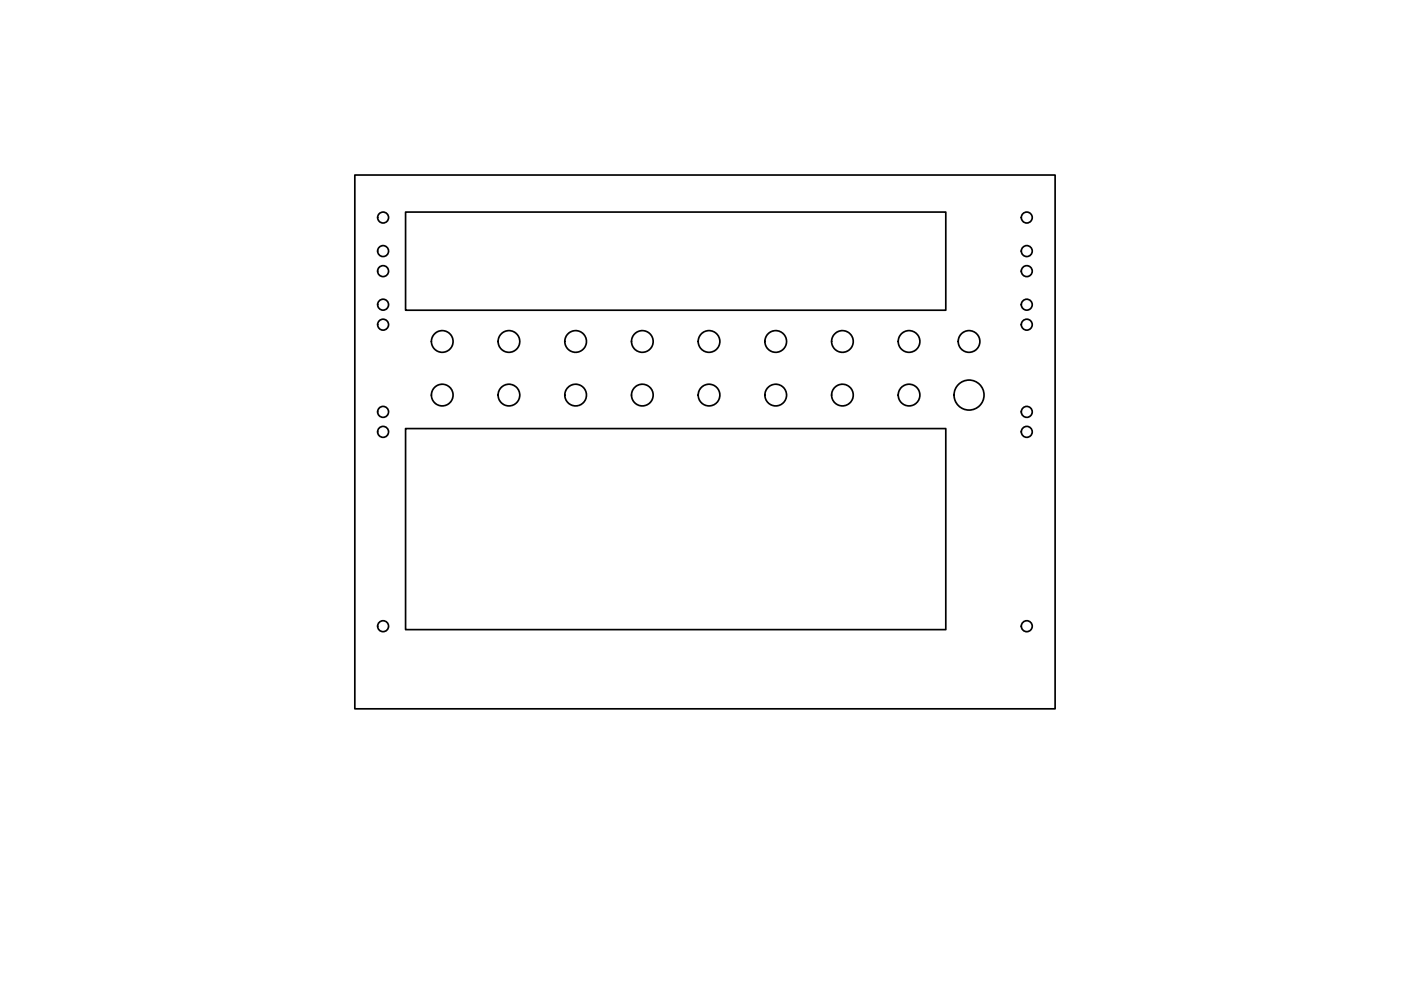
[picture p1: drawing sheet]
<svg xmlns="http://www.w3.org/2000/svg" width="420mm" height="297mm" viewBox="0 0 420 297" stroke-linecap="round" stroke-linejoin="round" font-family="sans-serif">
<!-- layer: Layer 1 -->
<g fill="none" stroke="#000" stroke-width=".51">
<path d="M106.4 52.5h210v160h-210zM121.6 63.6h162v29.4h-162zM121.6 128.5h162v60.2h-162z"/>
<circle cx="114.9" cy="75.3" r="1.64"/>
<circle cx="114.9" cy="65.2" r="1.64"/>
<circle cx="307.9" cy="75.3" r="1.64"/>
<circle cx="307.9" cy="65.2" r="1.64"/>
<circle cx="114.9" cy="81.3" r="1.64"/>
<circle cx="114.9" cy="91.3" r="1.64"/>
<circle cx="114.9" cy="97.3" r="1.64"/>
<circle cx="307.9" cy="91.3" r="1.64"/>
<circle cx="307.9" cy="97.3" r="1.64"/>
<circle cx="307.9" cy="81.3" r="1.64"/>
<circle cx="132.6" cy="118.4" r="3.2"/>
<circle cx="132.6" cy="102.4" r="3.2"/>
<circle cx="152.6" cy="118.4" r="3.2"/>
<circle cx="152.6" cy="102.4" r="3.2"/>
<circle cx="172.6" cy="118.4" r="3.2"/>
<circle cx="172.6" cy="102.4" r="3.2"/>
<circle cx="192.6" cy="118.4" r="3.2"/>
<circle cx="192.6" cy="102.4" r="3.2"/>
<circle cx="212.6" cy="118.4" r="3.2"/>
<circle cx="212.6" cy="102.4" r="3.2"/>
<circle cx="232.6" cy="118.4" r="3.2"/>
<circle cx="232.6" cy="102.4" r="3.2"/>
<circle cx="252.6" cy="118.4" r="3.2"/>
<circle cx="252.6" cy="102.4" r="3.2"/>
<circle cx="272.6" cy="118.4" r="3.2"/>
<circle cx="272.6" cy="102.4" r="3.2"/>
<circle cx="290.6" cy="102.4" r="3.2"/>
<circle cx="290.6" cy="118.4" r="4.5"/>
<circle cx="114.9" cy="123.5" r="1.64"/>
<circle cx="114.9" cy="129.4" r="1.64"/>
<circle cx="307.9" cy="129.4" r="1.64"/>
<circle cx="307.9" cy="123.5" r="1.64"/>
<circle cx="114.9" cy="187.7" r="1.64"/>
<circle cx="307.9" cy="187.7" r="1.64"/>
</g>
</svg>
